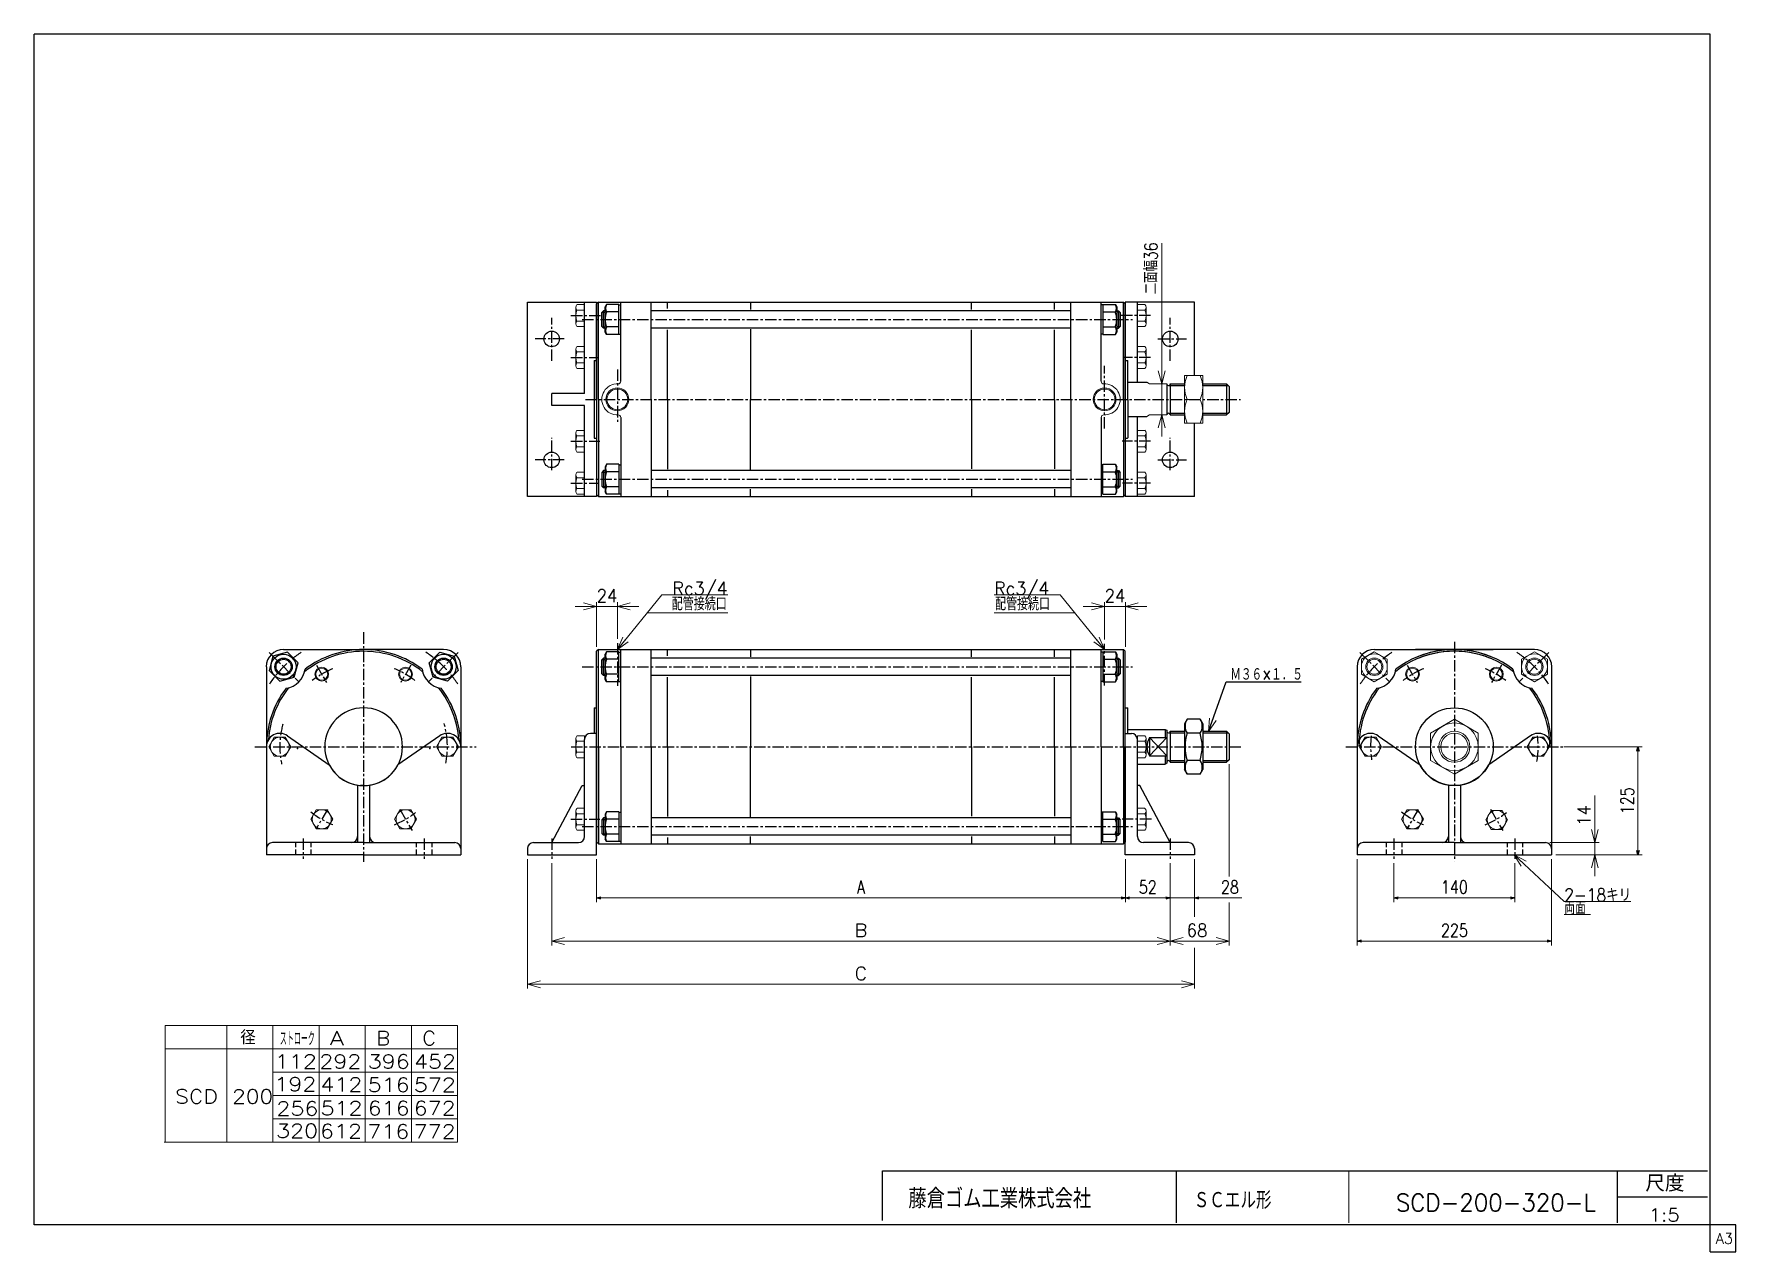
# Model space of a CAD drawing. Header units: millimetres. Extents: x -985 to 985, y -705 to 705.
import ezdxf
from ezdxf.enums import TextEntityAlignment as Align

# ---------------------------------------------------------------- set-up
doc = ezdxf.new("R2010")
doc.units = ezdxf.units.MM
doc.header["$LTSCALE"] = 0.416667
doc.header["$PDSIZE"] = 1
doc.linetypes.add('CENTER', pattern=[50.8, 31.75, -6.35, 6.35, -6.35])
doc.linetypes.add('DASHED', pattern=[19.05, 12.7, -6.35])
doc.layers.add('ZUWAKU', color=7, linetype='Continuous')
doc.styles.add('dcStyle0', font='txt.shx', dxfattribs={"width": 0.80625, "bigfont": 'bigfont'})
doc.dimstyles.new('DaDimRotatedStyle', dxfattribs={"dimtxt": 15, "dimasz": 5.000003, "dimexe": 5, "dimexo": 1.666667, "dimgap": 5, "dimtad": 3, "dimdsep": 46, "dimtxsty": 'dcStyle0', "dimblk1": 'OPEN30', "dimblk2": 'OPEN30', "dimsah": 1, "dimcen": 0.09, "dimclrd": 4, "dimclre": 4, "dimclrt": 4, "dimadec": 0, "dimazin": 2, "dimtfac": 1, "dimtdec": 4, "dimtmove": 0, "dimatfit": 0, "dimfxl": 1, "dimarcsym": 0})

msp = doc.modelspace()

# ---------------------------------------------------------------- texts
at = {"color": 4, "style": 'dcStyle0', "width": 0.714286}
msp.add_text('二面幅36', height=15, rotation=90, dxfattribs=at).set_placement((315.291, 403.786), (315.291, 463.786), align=Align.FIT)
at = {"color": 4, "style": 'dcStyle0'}
for s, height, width, p, p2 in [('Rc3/4', 15, 0.85, (-246.009, 55.66), (-182.259, 55.66)), ('Rc3/4', 15, 0.85, (126.382, 55.66), (190.132, 55.66)), ('配管接続口', 15, 0.708333, (-246.911, 37.822), (-183.161, 37.822)), ('配管接続口', 15, 0.708333, (127.284, 37.822), (191.034, 37.822)), ('Ｍ３６×１．５', 15, 0.666667, (399.765, -43.799), (483.765, -43.799)), ('   径', 16.2, 0.952381, (-793.273, -464.795), (-728.473, -464.795)), ('ストローク', 16.2, 0.416667, (-700.474, -466.153), (-659.974, -466.153)), ('SCD-200-320-L', 20, 0.89, (591.31, -657.805), (822.71, -657.805)), ('1:5', 15, 0.8, (883.946, -669.572), (919.946, -669.572))]:
    msp.add_text(s, height=height, dxfattribs=dict(at, width=width)).set_placement(p, p2, align=Align.FIT)
for s, p, p2 in [('A', (-642.552, -465.485), (-626.352, -465.485)), ('B', (-589.098, -465.485), (-572.898, -465.485)), ('C', (-535.644, -465.485), (-519.444, -465.485)), ('112', (-706.287, -492.538), (-657.687, -492.538)), ('292', (-654.869, -492.421), (-606.269, -492.421)), ('396', (-598.66, -492.485), (-550.06, -492.485)), ('452', (-545.206, -492.485), (-496.606, -492.485)), ('192', (-706.834, -518.895), (-658.234, -518.895)), ('412', (-653.632, -519.092), (-605.032, -519.092)), ('516', (-598.804, -519.485), (-550.204, -519.485)), ('572', (-545.35, -519.485), (-496.75, -519.485)), ('SCD 200', (-821.574, -532.985), (-708.174, -532.985)), ('256', (-704.392, -546.993), (-655.792, -546.993)), ('512', (-653.371, -546.764), (-604.771, -546.764)), ('616', (-598.948, -546.485), (-550.348, -546.485)), ('672', (-545.494, -546.485), (-496.894, -546.485)), ('320', (-704.765, -572.71), (-656.165, -572.71)), ('612', (-653.92, -573.092), (-605.32, -573.092)), ('716', (-599.091, -573.485), (-550.491, -573.485)), ('772', (-545.638, -573.485), (-497.038, -573.485))]:
    msp.add_text(s, height=16.2, dxfattribs=at).set_placement(p, p2, align=Align.FIT)
at = {"layer": 'ZUWAKU', "color": 4, "style": 'dcStyle0'}
for s, height, width, p, p2 in [('藤倉ゴム工業株式会社', 22.5, 0.783333, (27.122, -654.479), (238.622, -654.479)), ('尺度', 19, 0.991667, (880.134, -635.093), (925.354, -635.093)), ('ＳＣエル形', 20, 0.75, (357.359, -655.13), (447.359, -655.13))]:
    msp.add_text(s, height=height, dxfattribs=dict(at, width=width)).set_placement(p, p2, align=Align.FIT)
at = {"layer": 'ZUWAKU', "color": 7, "style": 'dcStyle0', "width": 0.8}
msp.add_text('A3', height=12.5, dxfattribs=at).set_placement((961.537, -695.625), (981.537, -695.625), align=Align.FIT)

# ---------------------------------------------------------------- blocks, each defined once
blk = doc.blocks.new('DC_GROUP_Φ200_1')
at = {"color": 4, "linetype": 'Continuous', "lineweight": 18}
for p, q in [((374.4, -102.4), (375.6, -87)), ((374.4, -102.4), (379.4, -88.3)), ((383.2, -89.7), (374.4, -102.4))]:
    blk.add_line(p, q, dxfattribs=at)
blk = doc.blocks.new('DC_GROUP_Φ200_2')
at = {"color": 4, "linetype": 'Continuous', "lineweight": 18}
for p, q in [((-309.8, -7.6), (-303.4, 6.6)), ((-309.8, -7.6), (-300.3, 4)), ((-297.2, 1.5), (-309.8, -7.6))]:
    blk.add_line(p, q, dxfattribs=at)
blk = doc.blocks.new('DC_GROUP_Φ200_3')
at = {"color": 4, "linetype": 'Continuous', "lineweight": 18}
for p, q in [((254.2, -7.6), (241.6, 1.5)), ((254.2, -7.6), (244.7, 4)), ((247.8, 6.6), (254.2, -7.6))]:
    blk.add_line(p, q, dxfattribs=at)
blk = doc.blocks.new('DC_GROUP_Φ200_4')
at = {"color": 4, "linetype": 'Continuous', "lineweight": 18}
for p, q in [((320.3, 300), (316.3, 315)), ((324.3, 315), (320.3, 300)), ((320.3, 300), (320.3, 315))]:
    blk.add_line(p, q, dxfattribs=at)
blk = doc.blocks.new('DC_GROUP_Φ200_5')
at = {"color": 4, "linetype": 'Continuous', "lineweight": 18}
for p, q in [((316.3, 249), (320.3, 264)), ((320.3, 264), (324.3, 249)), ((320.3, 264), (320.3, 249))]:
    blk.add_line(p, q, dxfattribs=at)
blk = doc.blocks.new('DC_GROUP_Φ200_6')
at = {"color": 4, "linetype": 'Continuous', "lineweight": 25}
for p, q in [((-708.4, -15.2), (-712.9, -31.9)), ((-691.7, -10.7), (-708.4, -15.2)), ((-679.4, -23), (-691.7, -10.7)), ((-712.9, -31.9), (-700.6, -44.2)), ((-683.9, -39.7), (-679.4, -23)), ((-700.6, -44.2), (-683.9, -39.7))]:
    blk.add_line(p, q, dxfattribs=at)
for radius in [14.5, 10, 8.65]:
    blk.add_circle((-696.2, -27.5), radius, dxfattribs=at)
blk = doc.blocks.new('DC_GROUP_Φ200_7')
at = {"color": 4, "linetype": 'Continuous', "lineweight": 25}
for p, q in [((-322.3, -195.3), (-323.9, -198.1)), ((-307.9, -195.3), (-322.3, -195.3)), ((-307.9, -195.3), (-307.9, -229.9)), ((-307.9, -195.7), (-307.9, -229.5)), ((-307.9, -195.7), (-305.8, -195.7)), ((-323.9, -198.1), (-323.9, -227.1)), ((-307.9, -203.9), (-322.3, -203.9)), ((-322.3, -229.9), (-323.9, -227.1)), ((-307.9, -221.2), (-322.3, -221.2)), ((-307.9, -229.9), (-322.3, -229.9)), ((-307.9, -229.5), (-305.8, -229.5))]:
    blk.add_line(p, q, dxfattribs=at)
for centre, radius, start, end in [((-314.8, -199.6), 8.66, 150, 210), ((-300.1, -212.6), 23.8, 158.7017, 201.2983), ((-314.8, -225.6), 8.66, 150, 210)]:
    blk.add_arc(centre, radius, start, end, dxfattribs=at)
blk = doc.blocks.new('DC_GROUP_Φ200_8')
at = {"color": 4, "linetype": 'Continuous', "lineweight": 25}
for p, q in [((252.3, -195.7), (250.2, -195.7)), ((252.3, -229.9), (252.3, -195.3)), ((252.3, -195.3), (266.7, -195.3)), ((252.3, -229.5), (252.3, -195.7)), ((266.7, -195.3), (268.3, -198.1)), ((252.3, -203.9), (266.7, -203.9)), ((268.3, -227.1), (268.3, -198.1)), ((252.3, -229.5), (250.2, -229.5)), ((252.3, -221.2), (266.7, -221.2)), ((252.3, -229.9), (266.7, -229.9)), ((266.7, -229.9), (268.3, -227.1))]:
    blk.add_line(p, q, dxfattribs=at)
for centre, radius, start, end in [((259.2, -199.6), 8.66, 330, 30), ((244.4, -212.6), 23.8, 338.7017, 21.2983), ((259.2, -225.6), 8.66, 330, 30)]:
    blk.add_arc(centre, radius, start, end, dxfattribs=at)
blk = doc.blocks.new('DC_GROUP_Φ200_9')
at = {"color": 4, "linetype": 'Continuous', "lineweight": 25}
for p, q in [((349.8, -88.3), (346.8, -93.6)), ((346.8, -93.6), (346.8, -146.6)), ((364.7, -88.3), (349.8, -88.3)), ((364.7, -88.3), (367.8, -93.6)), ((367.8, -93.6), (367.8, -146.6)), ((364.7, -104.2), (349.8, -104.2)), ((364.7, -136), (349.8, -136)), ((349.8, -151.8), (346.8, -146.6)), ((364.7, -151.8), (349.8, -151.8)), ((364.7, -151.8), (367.8, -146.6))]:
    blk.add_line(p, q, dxfattribs=at)
for centre, radius, start, end in [((361.4, -96.3), 14.1, 145.6111, 214.3889), ((353.1, -96.3), 14.1, 325.6111, 34.3889), ((399.9, -120.1), 52.5, 162.4111, 197.5889), ((314.6, -120.1), 52.5, 342.4111, 17.5889), ((361.4, -143.9), 14.1, 145.6111, 214.3889), ((353.1, -143.9), 14.1, 325.6111, 34.3889)]:
    blk.add_arc(centre, radius, start, end, dxfattribs=at)
blk = doc.blocks.new('DC_GROUP_Φ200_10')
at = {"color": 4, "linetype": 'Continuous', "lineweight": 25}
for p, q in [((-527.6, -23), (-515.4, -10.7)), ((-515.4, -10.7), (-498.6, -15.2)), ((-498.6, -15.2), (-494.2, -31.9)), ((-523.1, -39.7), (-527.6, -23)), ((-494.2, -31.9), (-506.4, -44.2)), ((-506.4, -44.2), (-523.1, -39.7))]:
    blk.add_line(p, q, dxfattribs=at)
for radius in [14.5, 10, 8.65]:
    blk.add_circle((-510.9, -27.5), radius, dxfattribs=at)
blk = doc.blocks.new('DC_GROUP_Φ200_11')
at = {"color": 4, "linetype": 'Continuous', "lineweight": 25}
for p, q in [((-322.3, -10.3), (-323.9, -13.1)), ((-323.9, -42.1), (-323.9, -13.1)), ((-307.9, -10.3), (-322.3, -10.3)), ((-307.9, -18.9), (-322.3, -18.9)), ((-307.9, -44.9), (-307.9, -10.3)), ((-307.9, -44.5), (-307.9, -10.7)), ((-307.9, -10.7), (-305.8, -10.7)), ((-307.9, -36.2), (-322.3, -36.2)), ((-322.3, -44.9), (-323.9, -42.1)), ((-307.9, -44.9), (-322.3, -44.9)), ((-307.9, -44.5), (-305.8, -44.5))]:
    blk.add_line(p, q, dxfattribs=at)
for centre, radius, start, end in [((-300.1, -27.6), 23.8, 158.7017, 201.2983), ((-314.8, -14.6), 8.66, 150, 210), ((-314.8, -40.6), 8.66, 150, 210)]:
    blk.add_arc(centre, radius, start, end, dxfattribs=at)
blk = doc.blocks.new('DC_GROUP_Φ200_12')
at = {"color": 4, "linetype": 'Continuous', "lineweight": 25}
for p, q in [((252.3, -10.7), (250.2, -10.7)), ((252.3, -10.3), (252.3, -44.9)), ((252.3, -10.3), (266.7, -10.3)), ((252.3, -10.7), (252.3, -44.5)), ((252.3, -18.9), (266.7, -18.9)), ((266.7, -10.3), (268.3, -13.1)), ((268.3, -13.1), (268.3, -42.1)), ((252.3, -36.2), (266.7, -36.2)), ((252.3, -44.5), (250.2, -44.5)), ((252.3, -44.9), (266.7, -44.9)), ((266.7, -44.9), (268.3, -42.1))]:
    blk.add_line(p, q, dxfattribs=at)
for centre, radius, start, end in [((259.2, -14.6), 8.66, 330, 30), ((244.4, -27.6), 23.8, 338.7017, 21.2983), ((259.2, -40.6), 8.66, 330, 30)]:
    blk.add_arc(centre, radius, start, end, dxfattribs=at)
blk = doc.blocks.new('DC_GROUP_Φ200_13')
at = {"color": 4, "linetype": 'Continuous', "lineweight": 25}
for p, q in [((-322.3, 206.9), (-323.9, 204)), ((-323.9, 204), (-323.9, 175)), ((-307.9, 206.9), (-322.3, 206.9)), ((-307.9, 198.2), (-322.3, 198.2)), ((-307.9, 206.9), (-307.9, 172.2)), ((-307.9, 206.4), (-307.9, 172.6)), ((-307.9, 206.4), (-305.8, 206.4)), ((-307.9, 180.9), (-322.3, 180.9)), ((-322.3, 172.2), (-323.9, 175)), ((-307.9, 172.2), (-322.3, 172.2)), ((-307.9, 172.6), (-305.8, 172.6))]:
    blk.add_line(p, q, dxfattribs=at)
for centre, radius, start, end in [((-300.1, 189.5), 23.8, 158.7017, 201.2983), ((-314.8, 202.5), 8.66, 150, 210), ((-314.8, 176.5), 8.66, 150, 210)]:
    blk.add_arc(centre, radius, start, end, dxfattribs=at)
blk = doc.blocks.new('DC_GROUP_Φ200_14')
at = {"color": 4, "linetype": 'Continuous', "lineweight": 25}
for p, q in [((252.3, 206.4), (250.2, 206.4)), ((252.3, 172.2), (252.3, 206.9)), ((252.3, 206.9), (266.7, 206.9)), ((252.3, 172.6), (252.3, 206.4)), ((252.3, 198.2), (266.7, 198.2)), ((266.7, 206.9), (268.3, 204)), ((268.3, 175), (268.3, 204)), ((252.3, 180.9), (266.7, 180.9)), ((252.3, 172.6), (250.2, 172.6)), ((252.3, 172.2), (266.7, 172.2)), ((266.7, 172.2), (268.3, 175))]:
    blk.add_line(p, q, dxfattribs=at)
for centre, radius, start, end in [((259.2, 202.5), 8.66, 330, 30), ((244.4, 189.5), 23.8, 338.7017, 21.2983), ((259.2, 176.5), 8.66, 330, 30)]:
    blk.add_arc(centre, radius, start, end, dxfattribs=at)
blk = doc.blocks.new('DC_GROUP_Φ200_15')
at = {"color": 4, "linetype": 'Continuous', "lineweight": 25}
for p, q in [((-322.3, 391.9), (-323.9, 389)), ((-323.9, 360), (-323.9, 389)), ((-307.9, 391.9), (-322.3, 391.9)), ((-307.9, 383.2), (-322.3, 383.2)), ((-307.9, 357.2), (-307.9, 391.9)), ((-307.9, 357.6), (-307.9, 391.4)), ((-307.9, 391.4), (-305.8, 391.4)), ((-322.3, 357.2), (-323.9, 360)), ((-307.9, 365.9), (-322.3, 365.9)), ((-307.9, 357.2), (-322.3, 357.2)), ((-307.9, 357.6), (-305.8, 357.6))]:
    blk.add_line(p, q, dxfattribs=at)
for centre, radius, start, end in [((-300.1, 374.5), 23.8, 158.7017, 201.2983), ((-314.8, 387.5), 8.66, 150, 210), ((-314.8, 361.5), 8.66, 150, 210)]:
    blk.add_arc(centre, radius, start, end, dxfattribs=at)
blk = doc.blocks.new('DC_GROUP_Φ200_16')
at = {"color": 4, "linetype": 'Continuous', "lineweight": 25}
for p, q in [((252.3, 391.4), (250.2, 391.4)), ((252.3, 391.9), (252.3, 357.2)), ((252.3, 391.9), (266.7, 391.9)), ((252.3, 391.4), (252.3, 357.6)), ((252.3, 383.2), (266.7, 383.2)), ((266.7, 391.9), (268.3, 389)), ((268.3, 389), (268.3, 360)), ((252.3, 357.6), (250.2, 357.6)), ((252.3, 365.9), (266.7, 365.9)), ((252.3, 357.2), (266.7, 357.2)), ((266.7, 357.2), (268.3, 360))]:
    blk.add_line(p, q, dxfattribs=at)
for centre, radius, start, end in [((259.2, 387.5), 8.66, 330, 30), ((244.4, 374.5), 23.8, 338.7017, 21.2983), ((259.2, 361.5), 8.66, 330, 30)]:
    blk.add_arc(centre, radius, start, end, dxfattribs=at)
blk = doc.blocks.new('DC_GROUP_Φ200_17')
at = {"color": 4, "linetype": 'Continuous', "lineweight": 13}
for p, q in [((367.8, 309.5), (346.8, 309.5)), ((346.8, 309.5), (346.8, 254.5)), ((367.8, 254.5), (367.8, 309.5)), ((349.8, 282), (364.7, 282)), ((346.8, 254.5), (367.8, 254.5))]:
    blk.add_line(p, q, dxfattribs=at)
for centre, start, end in [((379.4, 295.8), 155.068, 204.932), ((335.2, 295.8), 335.068, 24.932), ((379.4, 268.3), 155.068, 204.932), ((335.2, 268.3), 335.068, 24.932)]:
    blk.add_arc(centre, 32.6, start, end, dxfattribs=at)
blk = doc.blocks.new('DC_GROUP_Φ200_18')
at = {"color": 4, "linetype": 'Continuous', "lineweight": 13}
for p, q in [((659.1, -88.3), (631.6, -104.2)), ((686.6, -104.2), (659.1, -88.3)), ((631.6, -104.2), (631.6, -136)), ((686.6, -136), (686.6, -104.2)), ((631.6, -136), (659.1, -151.8)), ((659.1, -151.8), (686.6, -136))]:
    blk.add_line(p, q, dxfattribs=at)
for radius in [27.5, 18, 15.8]:
    blk.add_circle((659.1, -120.1), radius, dxfattribs=at)
blk = doc.blocks.new('DC_GROUP_Φ200_19')
at = {"color": 4, "linetype": 'Continuous', "lineweight": 13}
for radius in [8, 6.92]:
    blk.add_circle((-555, -36.1), radius, dxfattribs=at)
blk = doc.blocks.new('DC_GROUP_Φ200_20')
at = {"color": 4, "linetype": 'Continuous', "lineweight": 13}
for radius in [8, 6.92]:
    blk.add_circle((-652, -36.1), radius, dxfattribs=at)
blk = doc.blocks.new('DC_GROUP_Φ200_21')
at = {"color": 4, "linetype": 'Continuous', "lineweight": 13}
for radius in [8, 6.92]:
    blk.add_circle((610.6, -36.1), radius, dxfattribs=at)
blk = doc.blocks.new('DC_GROUP_Φ200_22')
at = {"color": 4, "linetype": 'Continuous', "lineweight": 13}
for radius in [8, 6.92]:
    blk.add_circle((707.6, -36.1), radius, dxfattribs=at)
blk = doc.blocks.new('DC_GROUP_Φ200_23')
at = {"color": 4, "linetype": 'Continuous', "lineweight": 13}
for p, q in [((751.7, -10.1), (736.7, -18.8)), ((736.7, -18.8), (736.7, -36.1)), ((766.7, -18.8), (751.7, -10.1)), ((766.7, -36.1), (766.7, -18.8)), ((736.7, -36.1), (751.7, -44.8)), ((751.7, -44.8), (766.7, -36.1))]:
    blk.add_line(p, q, dxfattribs=at)
for radius in [15, 10, 8.65]:
    blk.add_circle((751.7, -27.5), radius, dxfattribs=at)
blk = doc.blocks.new('DC_GROUP_Φ200_24')
at = {"color": 4, "linetype": 'Continuous', "lineweight": 13}
for p, q in [((566.4, -10.1), (551.4, -18.8)), ((551.4, -18.8), (551.4, -36.1)), ((581.4, -18.8), (566.4, -10.1)), ((581.4, -36.1), (581.4, -18.8)), ((551.4, -36.1), (566.4, -44.8)), ((566.4, -44.8), (581.4, -36.1))]:
    blk.add_line(p, q, dxfattribs=at)
for radius in [15, 10, 8.65]:
    blk.add_circle((566.4, -27.5), radius, dxfattribs=at)
blk = doc.blocks.new('DC_GROUP_Φ200_25')
at = {"color": 4, "linetype": 'Continuous', "lineweight": 13}
for p, q in [((-658.4, -193.1), (-664.7, -204.1)), ((-645.7, -193.1), (-658.4, -193.1)), ((-639.3, -204.1), (-645.7, -193.1)), ((-664.7, -204.1), (-658.4, -215.1)), ((-658.4, -215.1), (-645.7, -215.1)), ((-645.7, -215.1), (-639.3, -204.1))]:
    blk.add_line(p, q, dxfattribs=at)
blk.add_circle((-652, -204.1), 11, dxfattribs=at)
blk = doc.blocks.new('DC_GROUP_Φ200_26')
at = {"color": 4, "linetype": 'Continuous', "lineweight": 13}
for p, q in [((-561.4, -193.1), (-567.7, -204.1)), ((-548.7, -193.1), (-561.4, -193.1)), ((-542.3, -204.1), (-548.7, -193.1)), ((-567.7, -204.1), (-561.4, -215.1)), ((-561.4, -215.1), (-548.7, -215.1)), ((-548.7, -215.1), (-542.3, -204.1))]:
    blk.add_line(p, q, dxfattribs=at)
blk.add_circle((-555, -204.1), 11, dxfattribs=at)
blk = doc.blocks.new('DC_GROUP_Φ200_27')
at = {"color": 4, "linetype": 'Continuous', "lineweight": 13}
for p, q in [((-706.9, -109.1), (-713.2, -120.1)), ((-694.2, -109.1), (-706.9, -109.1)), ((-687.8, -120.1), (-694.2, -109.1)), ((-713.2, -120.1), (-706.9, -131.1)), ((-706.9, -131.1), (-694.2, -131.1)), ((-694.2, -131.1), (-687.8, -120.1))]:
    blk.add_line(p, q, dxfattribs=at)
blk.add_circle((-700.5, -120.1), 11, dxfattribs=at)
blk = doc.blocks.new('DC_GROUP_Φ200_28')
at = {"color": 4, "linetype": 'Continuous', "lineweight": 13}
for p, q in [((-512.9, -109.1), (-519.2, -120.1)), ((-500.2, -109.1), (-512.9, -109.1)), ((-493.8, -120.1), (-500.2, -109.1)), ((-519.2, -120.1), (-512.9, -131.1)), ((-512.9, -131.1), (-500.2, -131.1)), ((-500.2, -131.1), (-493.8, -120.1))]:
    blk.add_line(p, q, dxfattribs=at)
blk.add_circle((-506.5, -120.1), 11, dxfattribs=at)
blk = doc.blocks.new('DC_GROUP_Φ200_29')
at = {"color": 4, "linetype": 'Continuous', "lineweight": 13}
for p, q in [((604.2, -193.1), (597.9, -204.1)), ((616.9, -193.1), (604.2, -193.1)), ((623.3, -204.1), (616.9, -193.1)), ((597.9, -204.1), (604.2, -215.1)), ((604.2, -215.1), (616.9, -215.1)), ((616.9, -215.1), (623.3, -204.1))]:
    blk.add_line(p, q, dxfattribs=at)
blk.add_circle((610.6, -204.1), 11, dxfattribs=at)
blk = doc.blocks.new('DC_GROUP_Φ200_30')
at = {"color": 4, "linetype": 'Continuous', "lineweight": 13}
for p, q in [((701.7, -193.8), (695.3, -204.8)), ((714.4, -193.8), (701.7, -193.8)), ((720.7, -204.8), (714.4, -193.8)), ((695.3, -204.8), (701.7, -215.8)), ((701.7, -215.8), (714.4, -215.8)), ((714.4, -215.8), (720.7, -204.8))]:
    blk.add_line(p, q, dxfattribs=at)
blk.add_circle((708, -204.8), 11, dxfattribs=at)
blk = doc.blocks.new('DC_GROUP_Φ200_32')
at = {"color": 4, "linetype": 'Continuous', "lineweight": 18}
for p, q in [((736.5, -258.3), (728.3, -245.1)), ((728.3, -245.1), (742, -252.4)), ((728.3, -245.1), (739.2, -255.3))]:
    blk.add_line(p, q, dxfattribs=at)
blk = doc.blocks.new('DC_GROUP_Φ200_31')
at = {"color": 4, "linetype": 'Continuous', "lineweight": 13}
for p, q in [((728.3, -245.1), (786.3, -299.2)), ((786.3, -299.2), (863.3, -299.2)), ((786.3, -314.2), (816.5, -314.2))]:
    blk.add_line(p, q, dxfattribs=at)
at = {"linetype": 'Continuous'}
blk.add_blockref('DC_GROUP_Φ200_32', (0, 0), dxfattribs=at)
at = {"color": 4, "style": 'dcStyle0'}
for s, width, p, p2 in [('2-18キリ', 0.80625, (786.3, -299.2), (863.7, -299.2)), ('両面', 0.691667, (786.3, -314.2), (811.2, -314.2))]:
    blk.add_text(s, height=15, dxfattribs=dict(at, width=width)).set_placement(p, p2, align=Align.FIT)
blk = doc.blocks.new('DC_GROUP_Φ200_34')
at = {"color": 4, "linetype": 'Continuous', "lineweight": 18}
for p, q in [((821.6, -231.1), (817.6, -216.1)), ((825.6, -216.1), (821.6, -231.1)), ((821.6, -231.1), (821.6, -216.1))]:
    blk.add_line(p, q, dxfattribs=at)
blk = doc.blocks.new('DC_GROUP_Φ200_35')
at = {"color": 4, "linetype": 'Continuous', "lineweight": 18}
for p, q in [((817.6, -260.1), (821.6, -245.1)), ((821.6, -245.1), (825.6, -260.1)), ((821.6, -245.1), (821.6, -260.1))]:
    blk.add_line(p, q, dxfattribs=at)
blk = doc.blocks.new('DC_GROUP_Φ200_33')
at = {"color": 4, "linetype": 'Continuous', "lineweight": 13}
for p, q in [((821.6, -176.6), (821.6, -231.1)), ((769.6, -231.1), (826.6, -231.1)), ((821.6, -245.1), (821.6, -231.1)), ((776.6, -245.1), (826.6, -245.1)), ((821.6, -270.1), (821.6, -245.1))]:
    blk.add_line(p, q, dxfattribs=at)
at = {"linetype": 'Continuous'}
for name in ['DC_GROUP_Φ200_34', 'DC_GROUP_Φ200_35']:
    blk.add_blockref(name, (0, 0), dxfattribs=at)
at = {"color": 4, "style": 'dcStyle0', "width": 0.8}
blk.add_text('14', height=15, rotation=90, dxfattribs=at).set_placement((816.6, -211.6), (816.6, -187.6), align=Align.FIT)
blk = doc.blocks.new('DC_GROUP_Φ200_36')
at = {"color": 4, "linetype": 'Continuous', "lineweight": 13}
for p, q in [((749.7, -109.1), (743.4, -120.1)), ((762.4, -109.1), (749.7, -109.1)), ((768.8, -120.1), (762.4, -109.1)), ((743.4, -120.1), (749.7, -131.1)), ((749.7, -131.1), (762.4, -131.1)), ((762.4, -131.1), (768.8, -120.1))]:
    blk.add_line(p, q, dxfattribs=at)
blk.add_circle((756.1, -120.1), 11, dxfattribs=at)
blk = doc.blocks.new('DC_GROUP_Φ200_37')
at = {"color": 4, "linetype": 'Continuous', "lineweight": 13}
for p, q in [((555.7, -109.1), (549.4, -120.1)), ((568.4, -109.1), (555.7, -109.1)), ((574.8, -120.1), (568.4, -109.1)), ((549.4, -120.1), (555.7, -131.1)), ((555.7, -131.1), (568.4, -131.1)), ((568.4, -131.1), (574.8, -120.1))]:
    blk.add_line(p, q, dxfattribs=at)
blk.add_circle((562.1, -120.1), 11, dxfattribs=at)
blk = doc.blocks.new('DC_GROUP_Φ200_38')
at = {"color": 4, "linetype": 'Continuous', "lineweight": 13}
for p, q in [((-357.8, -194.6), (-357.8, -213.6)), ((-347.8, -191.4), (-356.5, -191.4)), ((-347.8, -191.4), (-347.8, -216.8)), ((-347.8, -197.7), (-356.5, -197.7)), ((-347.8, -210.4), (-356.5, -210.4)), ((-347.8, -216.8), (-356.5, -216.8))]:
    blk.add_line(p, q, dxfattribs=at)
for centre, radius, start, end in [((-353.2, -194.6), 4.6, 136.3665, 223.6335), ((-341.3, -204.1), 16.5, 157.363, 202.637), ((-353.2, -213.6), 4.6, 136.3665, 223.6335)]:
    blk.add_arc(centre, radius, start, end, dxfattribs=at)
blk = doc.blocks.new('DC_GROUP_Φ200_39')
at = {"color": 4, "linetype": 'Continuous', "lineweight": 13}
for p, q in [((-357.8, -110.6), (-357.8, -129.6)), ((-347.8, -107.4), (-356.5, -107.4)), ((-347.8, -113.7), (-356.5, -113.7)), ((-347.8, -107.4), (-347.8, -132.8)), ((-347.8, -126.4), (-356.5, -126.4)), ((-347.8, -132.8), (-356.5, -132.8))]:
    blk.add_line(p, q, dxfattribs=at)
for centre, radius, start, end in [((-353.2, -110.6), 4.6, 136.3665, 223.6335), ((-341.3, -120.1), 16.5, 157.363, 202.637), ((-353.2, -129.6), 4.6, 136.3665, 223.6335)]:
    blk.add_arc(centre, radius, start, end, dxfattribs=at)
blk = doc.blocks.new('DC_GROUP_Φ200_40')
at = {"color": 4, "linetype": 'Continuous', "lineweight": 13}
for p, q in [((292.2, -216.8), (292.2, -191.4)), ((292.2, -191.4), (300.9, -191.4)), ((302.2, -213.6), (302.2, -194.6)), ((292.2, -197.7), (300.9, -197.7)), ((292.2, -210.4), (300.9, -210.4)), ((292.2, -216.8), (300.9, -216.8))]:
    blk.add_line(p, q, dxfattribs=at)
for centre, radius, start, end in [((297.6, -194.6), 4.6, 316.3665, 43.6335), ((285.7, -204.1), 16.5, 337.363, 22.637), ((297.6, -213.6), 4.6, 316.3665, 43.6335)]:
    blk.add_arc(centre, radius, start, end, dxfattribs=at)
blk = doc.blocks.new('DC_GROUP_Φ200_41')
at = {"color": 4, "linetype": 'Continuous', "lineweight": 13}
for p, q in [((292.2, -132.8), (292.2, -107.4)), ((292.2, -107.4), (300.9, -107.4)), ((292.2, -113.7), (300.9, -113.7)), ((302.2, -129.6), (302.2, -110.6)), ((292.2, -126.4), (300.9, -126.4)), ((292.2, -132.8), (300.9, -132.8))]:
    blk.add_line(p, q, dxfattribs=at)
for centre, radius, start, end in [((297.6, -110.6), 4.6, 316.3665, 43.6335), ((285.7, -120.1), 16.5, 337.363, 22.637), ((297.6, -129.6), 4.6, 316.3665, 43.6335)]:
    blk.add_arc(centre, radius, start, end, dxfattribs=at)
blk = doc.blocks.new('DC_GROUP_Φ200_43')
at = {"color": 4, "linetype": 'Continuous', "lineweight": 18}
for p, q in [((-413.8, -395.1), (-398.8, -391.1)), ((-398.8, -399.1), (-413.8, -395.1)), ((-413.8, -395.1), (-398.8, -395.1))]:
    blk.add_line(p, q, dxfattribs=at)
blk = doc.blocks.new('DC_GROUP_Φ200_44')
at = {"color": 4, "linetype": 'Continuous', "lineweight": 18}
for p, q in [((343.2, -391.1), (358.2, -395.1)), ((358.2, -395.1), (343.2, -399.1)), ((358.2, -395.1), (343.2, -395.1))]:
    blk.add_line(p, q, dxfattribs=at)
blk = doc.blocks.new('DC_GROUP_Φ200_42')
at = {"color": 4, "linetype": 'Continuous', "lineweight": 13}
for p, q in [((-413.8, -250.1), (-413.8, -400.1)), ((358.2, -250.1), (358.2, -317.1)), ((358.2, -352.8), (358.2, -400.1)), ((-413.8, -395.1), (358.2, -395.1))]:
    blk.add_line(p, q, dxfattribs=at)
at = {"linetype": 'Continuous'}
for name in ['DC_GROUP_Φ200_43', 'DC_GROUP_Φ200_44']:
    blk.add_blockref(name, (0, 0), dxfattribs=at)
at = {"color": 4, "style": 'dcStyle0'}
blk.add_text('C', height=15, dxfattribs=at).set_placement((-35.3, -390.1), (-20.3, -390.1), align=Align.FIT)
blk = doc.blocks.new('DC_GROUP_Φ200_46')
at = {"color": 4, "linetype": 'Continuous', "lineweight": 18}
for p, q in [((-385.8, -345.1), (-370.8, -341.1)), ((-370.8, -349.1), (-385.8, -345.1)), ((-385.8, -345.1), (-370.8, -345.1))]:
    blk.add_line(p, q, dxfattribs=at)
blk = doc.blocks.new('DC_GROUP_Φ200_47')
at = {"color": 4, "linetype": 'Continuous', "lineweight": 18}
for p, q in [((315.2, -341.1), (330.2, -345.1)), ((330.2, -345.1), (315.2, -349.1)), ((330.2, -345.1), (315.2, -345.1))]:
    blk.add_line(p, q, dxfattribs=at)
blk = doc.blocks.new('DC_GROUP_Φ200_48')
at = {"color": 4, "linetype": 'Continuous', "lineweight": 18}
for p, q in [((330.2, -345.1), (345.2, -341.1)), ((345.2, -349.1), (330.2, -345.1)), ((330.2, -345.1), (345.2, -345.1))]:
    blk.add_line(p, q, dxfattribs=at)
blk = doc.blocks.new('DC_GROUP_Φ200_49')
at = {"color": 4, "linetype": 'Continuous', "lineweight": 18}
for p, q in [((383.2, -341.1), (398.2, -345.1)), ((398.2, -345.1), (383.2, -349.1)), ((398.2, -345.1), (383.2, -345.1))]:
    blk.add_line(p, q, dxfattribs=at)
blk = doc.blocks.new('DC_GROUP_Φ200_45')
at = {"color": 4, "linetype": 'Continuous', "lineweight": 13}
for p, q in [((398.2, -140.1), (398.2, -270.5)), ((-385.8, -255), (-385.8, -350.1)), ((330.2, -255), (330.2, -350.1)), ((398.2, -300.3), (398.2, -350.1)), ((-385.8, -345.1), (330.2, -345.1)), ((330.2, -345.1), (398.2, -345.1))]:
    blk.add_line(p, q, dxfattribs=at)
at = {"linetype": 'Continuous'}
for name in ['DC_GROUP_Φ200_46', 'DC_GROUP_Φ200_47', 'DC_GROUP_Φ200_48', 'DC_GROUP_Φ200_49']:
    blk.add_blockref(name, (0, 0), dxfattribs=at)
at = {"color": 4, "style": 'dcStyle0'}
blk.add_text('B', height=15, dxfattribs=at).set_placement((-35.3, -340.1), (-20.3, -340.1), align=Align.FIT)
at = {"color": 4, "style": 'dcStyle0', "width": 0.8}
blk.add_text('68', height=15, dxfattribs=at).set_placement((349.2, -340.1), (373.2, -340.1), align=Align.FIT)
blk = doc.blocks.new('DC_GROUP_Φ200_50')
at = {"color": 4, "linetype": 'Continuous', "lineweight": 13}
for p, q in [((-347.8, 197.7), (-356.5, 197.7)), ((-347.8, 197.7), (-347.8, 172.3)), ((-357.8, 194.6), (-357.8, 175.5)), ((-347.8, 191.4), (-356.5, 191.4)), ((-347.8, 178.7), (-356.5, 178.7)), ((-347.8, 172.3), (-356.5, 172.3))]:
    blk.add_line(p, q, dxfattribs=at)
for centre, radius, start, end in [((-353.2, 194.6), 4.6, 136.3665, 223.6335), ((-341.3, 185), 16.5, 157.363, 202.637), ((-353.2, 175.5), 4.6, 136.3665, 223.6335)]:
    blk.add_arc(centre, radius, start, end, dxfattribs=at)
blk = doc.blocks.new('DC_GROUP_Φ200_51')
at = {"color": 4, "linetype": 'Continuous', "lineweight": 13}
for p, q in [((-357.8, 243.1), (-357.8, 224)), ((-347.8, 246.2), (-356.5, 246.2)), ((-347.8, 239.9), (-356.5, 239.9)), ((-347.8, 246.2), (-347.8, 220.8)), ((-347.8, 227.2), (-356.5, 227.2)), ((-347.8, 220.8), (-356.5, 220.8))]:
    blk.add_line(p, q, dxfattribs=at)
for centre, radius, start, end in [((-353.2, 243.1), 4.6, 136.3665, 223.6335), ((-341.3, 233.5), 16.5, 157.363, 202.637), ((-353.2, 224), 4.6, 136.3665, 223.6335)]:
    blk.add_arc(centre, radius, start, end, dxfattribs=at)
blk = doc.blocks.new('DC_GROUP_Φ200_52')
at = {"color": 4, "linetype": 'Continuous', "lineweight": 13}
for p, q in [((-357.8, 340.1), (-357.8, 321)), ((-347.8, 343.2), (-356.5, 343.2)), ((-347.8, 336.9), (-356.5, 336.9)), ((-347.8, 343.2), (-347.8, 317.8)), ((-347.8, 324.2), (-356.5, 324.2)), ((-347.8, 317.8), (-356.5, 317.8))]:
    blk.add_line(p, q, dxfattribs=at)
for centre, radius, start, end in [((-353.2, 340.1), 4.6, 136.3665, 223.6335), ((-341.3, 330.5), 16.5, 157.363, 202.637), ((-353.2, 321), 4.6, 136.3665, 223.6335)]:
    blk.add_arc(centre, radius, start, end, dxfattribs=at)
blk = doc.blocks.new('DC_GROUP_Φ200_53')
at = {"color": 4, "linetype": 'Continuous', "lineweight": 13}
for p, q in [((-357.8, 388.6), (-357.8, 369.5)), ((-347.8, 391.7), (-356.5, 391.7)), ((-347.8, 385.4), (-356.5, 385.4)), ((-347.8, 391.7), (-347.8, 366.3)), ((-347.8, 372.7), (-356.5, 372.7)), ((-347.8, 366.3), (-356.5, 366.3))]:
    blk.add_line(p, q, dxfattribs=at)
for centre, radius, start, end in [((-353.2, 388.6), 4.6, 136.3665, 223.6335), ((-341.3, 379), 16.5, 157.363, 202.637), ((-353.2, 369.5), 4.6, 136.3665, 223.6335)]:
    blk.add_arc(centre, radius, start, end, dxfattribs=at)
blk = doc.blocks.new('DC_GROUP_Φ200_54')
at = {"color": 4, "linetype": 'Continuous', "lineweight": 13}
for p, q in [((292.2, 172.3), (292.2, 197.7)), ((292.2, 197.7), (300.9, 197.7)), ((292.2, 191.4), (300.9, 191.4)), ((292.2, 178.7), (300.9, 178.7)), ((302.2, 175.5), (302.2, 194.6)), ((292.2, 172.3), (300.9, 172.3))]:
    blk.add_line(p, q, dxfattribs=at)
for centre, radius, start, end in [((297.6, 194.6), 4.6, 316.3665, 43.6335), ((285.7, 185), 16.5, 337.363, 22.637), ((297.6, 175.5), 4.6, 316.3665, 43.6335)]:
    blk.add_arc(centre, radius, start, end, dxfattribs=at)
blk = doc.blocks.new('DC_GROUP_Φ200_55')
at = {"color": 4, "linetype": 'Continuous', "lineweight": 13}
for p, q in [((292.2, 220.8), (292.2, 246.2)), ((292.2, 246.2), (300.9, 246.2)), ((292.2, 239.9), (300.9, 239.9)), ((302.2, 224), (302.2, 243.1)), ((292.2, 227.2), (300.9, 227.2)), ((292.2, 220.8), (300.9, 220.8))]:
    blk.add_line(p, q, dxfattribs=at)
for centre, radius, start, end in [((297.6, 243.1), 4.6, 316.3665, 43.6335), ((285.7, 233.5), 16.5, 337.363, 22.637), ((297.6, 224), 4.6, 316.3665, 43.6335)]:
    blk.add_arc(centre, radius, start, end, dxfattribs=at)
blk = doc.blocks.new('DC_GROUP_Φ200_56')
at = {"color": 4, "linetype": 'Continuous', "lineweight": 13}
for p, q in [((292.2, 317.8), (292.2, 343.2)), ((292.2, 343.2), (300.9, 343.2)), ((292.2, 336.9), (300.9, 336.9)), ((302.2, 321), (302.2, 340.1)), ((292.2, 324.2), (300.9, 324.2)), ((292.2, 317.8), (300.9, 317.8))]:
    blk.add_line(p, q, dxfattribs=at)
for centre, radius, start, end in [((297.6, 340.1), 4.6, 316.3665, 43.6335), ((285.7, 330.5), 16.5, 337.363, 22.637), ((297.6, 321), 4.6, 316.3665, 43.6335)]:
    blk.add_arc(centre, radius, start, end, dxfattribs=at)
blk = doc.blocks.new('DC_GROUP_Φ200_57')
at = {"color": 4, "linetype": 'Continuous', "lineweight": 13}
for p, q in [((292.2, 366.3), (292.2, 391.7)), ((292.2, 391.7), (300.9, 391.7)), ((292.2, 385.4), (300.9, 385.4)), ((302.2, 369.5), (302.2, 388.6)), ((292.2, 372.7), (300.9, 372.7)), ((292.2, 366.3), (300.9, 366.3))]:
    blk.add_line(p, q, dxfattribs=at)
for centre, radius, start, end in [((297.6, 388.6), 4.6, 316.3665, 43.6335), ((285.7, 379), 16.5, 337.363, 22.637), ((297.6, 369.5), 4.6, 316.3665, 43.6335)]:
    blk.add_arc(centre, radius, start, end, dxfattribs=at)
blk = doc.blocks.new('DC_GROUP_Φ200_59')
at = {"color": 4, "linetype": 'Continuous', "lineweight": 18}
for p, q in [((-309.8, 42.4), (-294.8, 46.4)), ((-294.8, 38.4), (-309.8, 42.4)), ((-309.8, 42.4), (-294.8, 42.4))]:
    blk.add_line(p, q, dxfattribs=at)
blk = doc.blocks.new('DC_GROUP_Φ200_60')
at = {"color": 4, "linetype": 'Continuous', "lineweight": 18}
for p, q in [((-348.8, 46.4), (-333.8, 42.4)), ((-333.8, 42.4), (-348.8, 38.4)), ((-333.8, 42.4), (-348.8, 42.4))]:
    blk.add_line(p, q, dxfattribs=at)
blk = doc.blocks.new('DC_GROUP_Φ200_58')
at = {"color": 4, "linetype": 'Continuous', "lineweight": 13}
for p, q in [((-358.8, 42.4), (-333.8, 42.4)), ((-333.8, -4.6), (-333.8, 47.4)), ((-333.8, 42.4), (-309.8, 42.4)), ((-309.8, 4.9), (-309.8, 47.4)), ((-284.8, 42.4), (-309.8, 42.4))]:
    blk.add_line(p, q, dxfattribs=at)
at = {"linetype": 'Continuous'}
for name in ['DC_GROUP_Φ200_60', 'DC_GROUP_Φ200_59']:
    blk.add_blockref(name, (0, 0), dxfattribs=at)
at = {"color": 4, "style": 'dcStyle0', "width": 0.8}
blk.add_text('24', height=15, dxfattribs=at).set_placement((-333.8, 47.4), (-309.8, 47.4), align=Align.FIT)
blk = doc.blocks.new('DC_GROUP_Φ200_62')
at = {"color": 4, "linetype": 'Continuous', "lineweight": 18}
for p, q in [((278.2, 42.4), (293.2, 46.4)), ((293.2, 38.4), (278.2, 42.4)), ((278.2, 42.4), (293.2, 42.4))]:
    blk.add_line(p, q, dxfattribs=at)
blk = doc.blocks.new('DC_GROUP_Φ200_63')
at = {"color": 4, "linetype": 'Continuous', "lineweight": 18}
for p, q in [((239.2, 46.4), (254.2, 42.4)), ((254.2, 42.4), (239.2, 38.4)), ((254.2, 42.4), (239.2, 42.4))]:
    blk.add_line(p, q, dxfattribs=at)
blk = doc.blocks.new('DC_GROUP_Φ200_61')
at = {"color": 4, "linetype": 'Continuous', "lineweight": 13}
for p, q in [((229.2, 42.4), (254.2, 42.4)), ((254.2, 3.9), (254.2, 47.4)), ((254.2, 42.4), (278.2, 42.4)), ((278.2, -4.6), (278.2, 47.4)), ((303.2, 42.4), (278.2, 42.4))]:
    blk.add_line(p, q, dxfattribs=at)
at = {"linetype": 'Continuous'}
for name in ['DC_GROUP_Φ200_63', 'DC_GROUP_Φ200_62']:
    blk.add_blockref(name, (0, 0), dxfattribs=at)
at = {"color": 4, "style": 'dcStyle0', "width": 0.8}
blk.add_text('24', height=15, dxfattribs=at).set_placement((254.2, 47.4), (278.2, 47.4), align=Align.FIT)
blk = doc.blocks.new('_OPEN30')
at = {"color": 0, "linetype": 'ByBlock', "lineweight": -2}
for p, q in [((-1, 0.267949), (0, 0)), ((0, 0), (-1, -0.267949)), ((0, 0), (-1, 0))]:
    blk.add_line(p, q, dxfattribs=at)
blk = doc.blocks.new('*D64')
at = {"color": 4, "linetype": 'Continuous', "lineweight": 13}
for p, q in [((589.1, -255), (589.1, -300.1)), ((729.1, -255), (729.1, -300.1)), ((589.1, -295.1), (729.1, -295.1))]:
    blk.add_line(p, q, dxfattribs=at)
at = {"color": 4, "xscale": 5.000004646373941, "yscale": 4.999982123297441}
for p, rotation in [((589.1, -295.1), 180), ((729.1, -295.1), 360)]:
    blk.add_blockref('_OPEN30', p, dxfattribs=dict(at, rotation=rotation))
at = {"color": 4, "insert": (659.1, -290.1), "char_height": 15, "width": 60.938, "attachment_point": 8, "style": 'dcStyle0'}
blk.add_mtext('\\T1.00;140', dxfattribs=at)
blk = doc.blocks.new('*D65')
at = {"color": 4, "linetype": 'Continuous', "lineweight": 13}
for p, q in [((546.6, -250.1), (546.6, -350.1)), ((771.6, -250.1), (771.6, -350.1)), ((546.6, -345.1), (771.6, -345.1))]:
    blk.add_line(p, q, dxfattribs=at)
at = {"color": 4, "xscale": 5.000004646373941, "yscale": 4.999982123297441}
for p, rotation in [((546.6, -345.1), 180), ((771.6, -345.1), 360)]:
    blk.add_blockref('_OPEN30', p, dxfattribs=dict(at, rotation=rotation))
at = {"color": 4, "insert": (659.1, -340.1), "char_height": 15, "width": 60.938, "attachment_point": 8, "style": 'dcStyle0'}
blk.add_mtext('\\T1.00;225', dxfattribs=at)
blk = doc.blocks.new('*D66')
at = {"color": 4, "linetype": 'Continuous', "lineweight": 13}
for p, q in [((785.8, -120.1), (876.6, -120.1)), ((871.6, -245.1), (871.6, -120.1)), ((776.6, -245.1), (876.6, -245.1))]:
    blk.add_line(p, q, dxfattribs=at)
at = {"color": 4, "xscale": 5.000004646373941, "yscale": 4.999982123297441}
for p, rotation in [((871.6, -120.1), 90), ((871.6, -245.1), 270)]:
    blk.add_blockref('_OPEN30', p, dxfattribs=dict(at, rotation=rotation))
at = {"color": 4, "insert": (866.6, -182.6), "char_height": 15, "width": 60.938, "attachment_point": 8, "rotation": 90, "style": 'dcStyle0'}
blk.add_mtext('\\T1.00;125', dxfattribs=at)
blk = doc.blocks.new('*D67')
at = {"color": 4, "linetype": 'Continuous', "lineweight": 13}
for p, q in [((-333.8, -250.1), (-333.8, -300.1)), ((278.2, -250.1), (278.2, -300.1)), ((-333.8, -295.1), (278.2, -295.1))]:
    blk.add_line(p, q, dxfattribs=at)
at = {"color": 4, "xscale": 5.000004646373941, "yscale": 4.999982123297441}
for p, rotation in [((-333.8, -295.1), 180), ((278.2, -295.1), 360)]:
    blk.add_blockref('_OPEN30', p, dxfattribs=dict(at, rotation=rotation))
at = {"color": 4, "insert": (-27.8, -290.1), "char_height": 15, "width": 32.812, "attachment_point": 8, "style": 'dcStyle0'}
blk.add_mtext('\\T1.00;A', dxfattribs=at)
blk = doc.blocks.new('*D68')
at = {"color": 4, "linetype": 'Continuous', "lineweight": 13}
for p, q in [((278.2, -250.1), (278.2, -300.1)), ((330.2, -255), (330.2, -300.1)), ((278.2, -295.1), (330.2, -295.1))]:
    blk.add_line(p, q, dxfattribs=at)
at = {"color": 4, "xscale": 5.000004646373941, "yscale": 4.999982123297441}
for p, rotation in [((278.2, -295.1), 180), ((330.2, -295.1), 360)]:
    blk.add_blockref('_OPEN30', p, dxfattribs=dict(at, rotation=rotation))
at = {"color": 4, "insert": (304.2, -290.1), "char_height": 15, "width": 46.875, "attachment_point": 8, "style": 'dcStyle0'}
blk.add_mtext('\\T1.00;52', dxfattribs=at)
blk = doc.blocks.new('*D69')
at = {"color": 4, "linetype": 'Continuous', "lineweight": 13}
for p, q in [((330.2, -255), (330.2, -300.1)), ((358.2, -250.1), (358.2, -300.1)), ((321.9, -295.1), (330.2, -295.1)), ((358.2, -295.1), (330.2, -295.1)), ((413.1, -295.1), (358.2, -295.1))]:
    blk.add_line(p, q, dxfattribs=at)
at = {"color": 4, "xscale": 5.000004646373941, "yscale": 4.999982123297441}
for p, rotation in [((330.2, -295.1), 360), ((358.2, -295.1), 180)]:
    blk.add_blockref('_OPEN30', p, dxfattribs=dict(at, rotation=rotation))
at = {"color": 4, "insert": (388.9, -290.1), "char_height": 15, "width": 46.875, "attachment_point": 7, "style": 'dcStyle0'}
blk.add_mtext('\\T1.00;28', dxfattribs=at)

# ---------------------------------------------------------------- dimensions: what is measured, and where the dimension line sits
at = {"linetype": 'Continuous', "lineweight": 13}
dim = msp.add_linear_dim(base=(871.57, -120.089), p1=(774.904, -245.089), p2=(784.093, -120.089), angle=90, dimstyle='DaDimRotatedStyle', override={"dimtxt": 15, "dimasz": 5.000003, "dimexe": 5, "dimexo": 1.666667, "dimgap": 5, "dimtad": 3, "dimtih": 0, "dimtoh": 0, "dimdec": 2, "dimzin": 8, "dimtxsty": 'dcStyle0', "dimblk1": 'OPEN30', "dimblk2": 'OPEN30', "dimsah": 1, "dimclrd": 4, "dimclre": 4, "dimclrt": 4, "dimazin": 2, "dimtofl": 1, "dimatfit": 0, "dimtolj": 0, "dimtzin": 8}, dxfattribs=at)
dim.commit()
dim.dimension.update_dxf_attribs({"geometry": '*D66', "text_midpoint": (871.57, -182.589)})
dim = msp.add_linear_dim(base=(278.187, -295.089), p1=(-333.813, -248.423), p2=(278.187, -248.423), text='A', dimstyle='DaDimRotatedStyle', override={"dimtxt": 15, "dimasz": 5.000003, "dimexe": 5, "dimexo": 1.666667, "dimgap": 5, "dimtad": 3, "dimtih": 0, "dimtoh": 0, "dimdec": 2, "dimzin": 8, "dimtxsty": 'dcStyle0', "dimblk1": 'OPEN30', "dimblk2": 'OPEN30', "dimsah": 1, "dimclrd": 4, "dimclre": 4, "dimclrt": 4, "dimazin": 2, "dimtofl": 1, "dimatfit": 0, "dimtolj": 0, "dimtzin": 8}, dxfattribs=at)
dim.commit()
dim.dimension.update_dxf_attribs({"geometry": '*D67', "text_midpoint": (-27.813, -295.089)})
for base, p1, p2, picture, middle in [((330.187, -295.089), (278.187, -248.423), (330.187, -253.358), '*D68', (304.187, -295.089)), ((330.187, -295.089), (358.187, -248.423), (330.187, -253.358), '*D69', (400.176, -295.089)), ((771.57, -345.089), (546.57, -248.423), (771.57, -248.423), '*D65', (659.07, -345.089)), ((729.07, -295.089), (589.07, -253.358), (729.07, -253.358), '*D64', (659.07, -295.089))]:
    dim = msp.add_linear_dim(base=base, p1=p1, p2=p2, dimstyle='DaDimRotatedStyle', override={"dimtxt": 15, "dimasz": 5.000003, "dimexe": 5, "dimexo": 1.666667, "dimgap": 5, "dimtad": 3, "dimtih": 0, "dimtoh": 0, "dimdec": 2, "dimzin": 8, "dimtxsty": 'dcStyle0', "dimblk1": 'OPEN30', "dimblk2": 'OPEN30', "dimsah": 1, "dimclrd": 4, "dimclre": 4, "dimclrt": 4, "dimazin": 2, "dimtofl": 1, "dimatfit": 0, "dimtolj": 0, "dimtzin": 8}, dxfattribs=at)
    dim.commit()
    dim.dimension.update_dxf_attribs({"geometry": picture, "text_midpoint": middle})

# ---------------------------------------------------------------- linework, layer by layer
at = {"color": 4, "linetype": 'Continuous', "lineweight": 13}
for p, q in [((320.291, 462.974), (320.291, 300.032)), ((303.147, 302.032), (306.187, 300.032)), ((306.187, 300.032), (326.187, 300.032)), ((320.291, 264.032), (320.291, 300.032)), ((346.766, 300.032), (346.766, 264.032)), ((306.187, 264.032), (303.147, 262.032)), ((306.187, 264.032), (326.187, 264.032)), ((320.291, 239.032), (320.291, 264.032)), ((-309.813, -7.589), (-258.24, 55.66)), ((-258.24, 55.66), (-182.009, 55.66)), ((202.613, 55.66), (126.382, 55.66)), ((254.187, -7.589), (202.613, 55.66)), ((-275.114, 34.966), (-182.089, 34.966)), ((219.487, 34.966), (126.462, 34.966)), ((-833.358, -442.749), (-494.756, -442.749)), ((-833.358, -442.749), (-833.358, -577.749)), ((-762.025, -442.749), (-762.025, -577.749)), ((-708.571, -442.749), (-708.571, -577.749)), ((-655.117, -442.749), (-655.117, -577.749)), ((-601.664, -442.749), (-601.664, -577.749)), ((-548.21, -442.749), (-548.21, -577.749)), ((-494.756, -442.749), (-494.756, -577.749)), ((-833.358, -469.749), (-494.756, -469.749)), ((-708.571, -496.749), (-494.756, -496.749)), ((-708.445, -523.749), (-494.756, -523.749)), ((-708.571, -550.749), (-494.756, -550.749)), ((-834.278, -577.749), (-494.756, -577.749))]:
    msp.add_line(p, q, dxfattribs=at)
at = {"color": 4, "linetype": 'Continuous', "lineweight": 25}
for p, q in [((-413.813, 169.532), (-413.813, 394.532)), ((-413.813, 394.532), (-333.813, 394.532)), ((-347.813, 289.032), (-347.813, 394.532)), ((-331.813, 394.532), (-333.813, 392.532)), ((-333.813, 394.532), (-333.813, 169.532)), ((-331.813, 394.532), (276.187, 394.532)), ((-331.813, 282.032), (-331.813, 394.532)), ((-305.813, 303.009), (-305.813, 394.532)), ((-270.813, 282.032), (-270.813, 394.532)), ((-251.713, 387.155), (-251.713, 394.532)), ((-155.613, 394.532), (-155.613, 385.926)), ((99.987, 386.091), (99.987, 394.532)), ((196.087, 386.091), (196.087, 394.532)), ((215.187, 282.032), (215.187, 394.532)), ((250.187, 303.009), (250.187, 394.532)), ((276.187, 394.532), (278.187, 392.532)), ((276.187, 282.032), (276.187, 394.532)), ((358.187, 394.532), (278.187, 394.532)), ((278.187, 394.532), (278.187, 169.532)), ((292.187, 302.032), (292.187, 394.532)), ((358.187, 309.532), (358.187, 394.532)), ((-333.813, 282.032), (-333.813, 392.532)), ((-325.813, 384.532), (-327.813, 382.532)), ((-327.813, 366.532), (-327.813, 382.532)), ((-327.413, 382.932), (-323.913, 382.932)), ((-323.913, 384.532), (-325.813, 384.532)), ((-325.813, 364.532), (-325.813, 384.532)), ((215.187, 384.532), (-270.813, 384.532)), ((268.287, 384.532), (270.187, 384.532)), ((271.787, 382.932), (268.287, 382.932)), ((270.187, 384.532), (272.187, 382.532)), ((270.187, 384.532), (270.187, 364.532)), ((272.187, 382.532), (272.187, 366.532)), ((278.187, 282.032), (278.187, 392.532)), ((-325.813, 364.532), (-327.813, 366.532)), ((-327.413, 366.132), (-323.913, 366.132)), ((-323.913, 364.532), (-325.813, 364.532)), ((215.187, 364.532), (-270.813, 364.532)), ((-251.713, 282.032), (-251.713, 362.644)), ((-155.613, 363.354), (-155.613, 282.032)), ((99.987, 282.032), (99.987, 362.489)), ((196.087, 282.032), (196.087, 362.489)), ((271.787, 366.132), (268.287, 366.132)), ((268.287, 364.532), (270.187, 364.532)), ((270.187, 364.532), (272.187, 366.532)), ((-336.813, 327.032), (-336.813, 237.032)), ((-336.813, 327.032), (-333.813, 327.032)), ((278.187, 327.032), (280.687, 327.032)), ((280.687, 327.032), (281.187, 326.532)), ((281.187, 282.032), (281.187, 326.532)), ((281.187, 302.032), (303.147, 302.032)), ((326.187, 300.143), (326.187, 264.032)), ((330.187, 300.032), (346.766, 300.032)), ((330.187, 300.032), (330.187, 264.032)), ((330.187, 298.032), (346.766, 298.032)), ((367.766, 300.032), (395.187, 300.032)), ((367.766, 298.032), (397.187, 298.032)), ((398.187, 297.032), (395.187, 300.032)), ((395.187, 300.032), (395.187, 264.032)), ((398.187, 297.032), (398.187, 267.032)), ((-385.813, 275.032), (-385.813, 289.032)), ((-347.813, 289.032), (-385.813, 289.032)), ((-333.813, 282.032), (-333.813, 171.532)), ((-331.813, 282.032), (-331.813, 169.532)), ((-270.813, 282.032), (-270.813, 169.532)), ((-251.713, 282.032), (-251.713, 201.421)), ((-155.613, 200.711), (-155.613, 282.032)), ((99.987, 282.032), (99.987, 201.576)), ((196.087, 282.032), (196.087, 201.576)), ((215.187, 282.032), (215.187, 169.532)), ((276.187, 282.032), (276.187, 169.532)), ((278.187, 282.032), (278.187, 171.532)), ((281.187, 282.032), (281.187, 237.532)), ((-347.813, 275.032), (-385.813, 275.032)), ((-347.813, 169.532), (-347.813, 275.032)), ((-305.813, 261.056), (-305.813, 169.532)), ((250.187, 261.056), (250.187, 169.532)), ((281.187, 262.032), (303.147, 262.032)), ((292.187, 169.532), (292.187, 262.032)), ((330.187, 266.032), (346.766, 266.032)), ((330.187, 264.032), (346.766, 264.032)), ((367.766, 266.032), (397.187, 266.032)), ((367.766, 264.032), (395.187, 264.032)), ((398.187, 267.032), (395.187, 264.032)), ((-336.813, 237.032), (-333.813, 237.032)), ((278.187, 237.032), (280.687, 237.032)), ((280.687, 237.032), (281.187, 237.532)), ((358.187, 169.532), (358.187, 254.532)), ((-325.813, 199.532), (-327.813, 197.532)), ((-327.813, 197.532), (-327.813, 181.532)), ((-327.413, 197.932), (-323.913, 197.932)), ((-323.913, 199.532), (-325.813, 199.532)), ((-325.813, 199.532), (-325.813, 179.532)), ((215.187, 199.532), (-270.813, 199.532)), ((268.287, 199.532), (270.187, 199.532)), ((271.787, 197.932), (268.287, 197.932)), ((270.187, 199.532), (272.187, 197.532)), ((270.187, 179.532), (270.187, 199.532)), ((272.187, 181.532), (272.187, 197.532)), ((-325.813, 179.532), (-327.813, 181.532)), ((-327.413, 181.132), (-323.913, 181.132)), ((-323.913, 179.532), (-325.813, 179.532)), ((215.187, 179.532), (-270.813, 179.532)), ((-155.613, 169.532), (-155.613, 178.139)), ((99.987, 177.974), (99.987, 169.532)), ((196.087, 177.974), (196.087, 169.532)), ((271.787, 181.132), (268.287, 181.132)), ((268.287, 179.532), (270.187, 179.532)), ((270.187, 179.532), (272.187, 181.532)), ((-333.813, 169.532), (-413.813, 169.532)), ((-331.813, 169.532), (-333.813, 171.532)), ((-331.813, 169.532), (276.187, 169.532)), ((-251.713, 176.909), (-251.713, 169.532)), ((276.187, 169.532), (278.187, 171.532)), ((358.187, 169.532), (278.187, 169.532)), ((-696.152, -7.589), (-603.521, -7.589)), ((-510.89, -7.589), (-603.521, -7.589)), ((-331.813, -7.589), (-333.813, -9.589)), ((-333.813, -120.089), (-333.813, -9.589)), ((-331.813, -7.589), (276.187, -7.589)), ((-331.813, -120.089), (-331.813, -7.589)), ((-325.813, -17.589), (-327.813, -19.589)), ((-327.813, -35.589), (-327.813, -19.589)), ((-327.413, -19.189), (-323.913, -19.189)), ((-323.913, -17.589), (-325.813, -17.589)), ((-325.813, -37.589), (-325.813, -17.589)), ((-305.813, -120.089), (-305.813, -7.589)), ((-270.813, -120.089), (-270.813, -7.589)), ((215.187, -17.589), (-270.813, -17.589)), ((-251.713, -14.966), (-251.713, -7.589)), ((-155.613, -7.589), (-155.613, -16.196)), ((99.987, -16.031), (99.987, -7.589)), ((196.087, -16.031), (196.087, -7.589)), ((215.187, -120.089), (215.187, -7.589)), ((250.187, -120.089), (250.187, -7.589)), ((268.287, -17.589), (270.187, -17.589)), ((271.787, -19.189), (268.287, -19.189)), ((270.187, -17.589), (272.187, -19.589)), ((270.187, -17.589), (270.187, -37.589)), ((272.187, -19.589), (272.187, -35.589)), ((276.187, -7.589), (278.187, -9.589)), ((276.187, -120.089), (276.187, -7.589)), ((278.187, -120.089), (278.187, -9.589)), ((566.439, -7.589), (704.07, -7.589)), ((751.701, -7.589), (614.07, -7.589)), ((-716.021, -27.458), (-716.021, -212.589)), ((-491.021, -27.458), (-491.021, -212.589)), ((-325.813, -37.589), (-327.813, -35.589)), ((-327.413, -35.989), (-323.913, -35.989)), ((-323.913, -37.589), (-325.813, -37.589)), ((215.187, -37.589), (-270.813, -37.589)), ((-155.613, -38.767), (-155.613, -120.089)), ((271.787, -35.989), (268.287, -35.989)), ((268.287, -37.589), (270.187, -37.589)), ((270.187, -37.589), (272.187, -35.589)), ((546.57, -27.458), (546.57, -212.589)), ((771.57, -27.458), (771.57, -212.589)), ((-251.713, -120.089), (-251.713, -39.478)), ((99.987, -120.089), (99.987, -39.632)), ((196.087, -120.089), (196.087, -39.632)), ((374.357, -102.431), (394.965, -44.999)), ((394.965, -44.999), (481.892, -44.999)), ((-336.813, -75.089), (-336.813, -104.589)), ((-336.813, -75.089), (-333.813, -75.089)), ((278.187, -75.089), (280.687, -75.089)), ((280.687, -75.089), (281.187, -75.589)), ((281.187, -104.589), (281.187, -75.589)), ((-691.653, -107.377), (-643.315, -141.099)), ((-515.39, -107.377), (-563.727, -141.099)), ((-347.813, -224.089), (-347.813, -111.589)), ((-333.813, -104.589), (-340.813, -104.589)), ((-333.813, -245.089), (-333.813, -104.589)), ((278.187, -104.589), (285.187, -104.589)), ((278.187, -245.089), (278.187, -104.589)), ((281.187, -100.089), (324.187, -100.089)), ((292.187, -224.089), (292.187, -111.589)), ((306.187, -109.489), (306.187, -130.689)), ((306.187, -109.489), (326.187, -109.489)), ((306.187, -109.489), (326.187, -130.689)), ((326.187, -109.489), (306.187, -130.689)), ((324.187, -100.089), (324.187, -109.489)), ((324.187, -100.089), (326.187, -101.022)), ((326.187, -101.022), (326.187, -139.157)), ((326.187, -101.978), (326.187, -139.157)), ((330.187, -102.089), (346.766, -102.089)), ((330.187, -102.089), (330.187, -138.089)), ((330.187, -104.089), (346.766, -104.089)), ((367.766, -102.089), (395.187, -102.089)), ((367.766, -104.089), (397.187, -104.089)), ((398.187, -105.089), (395.187, -102.089)), ((395.187, -102.089), (395.187, -138.089)), ((398.187, -105.089), (398.187, -135.089)), ((570.939, -107.377), (619.276, -141.099)), ((747.202, -107.377), (698.864, -141.099)), ((-716.021, -120.089), (-716.021, -245.089)), ((-491.021, -120.089), (-491.021, -245.089)), ((-333.813, -120.089), (-333.813, -230.589)), ((-331.813, -120.089), (-331.813, -232.589)), ((-305.813, -120.089), (-305.813, -232.589)), ((-270.813, -120.089), (-270.813, -232.589)), ((-251.713, -120.089), (-251.713, -200.7)), ((-155.613, -201.411), (-155.613, -120.089)), ((99.987, -120.089), (99.987, -200.546)), ((196.087, -120.089), (196.087, -200.546)), ((215.187, -120.089), (215.187, -232.589)), ((250.187, -120.089), (250.187, -232.589)), ((276.187, -120.089), (276.187, -232.589)), ((278.187, -120.089), (278.187, -230.589)), ((306.187, -130.689), (326.187, -130.689)), ((324.187, -130.689), (324.187, -140.089)), ((330.187, -136.089), (346.766, -136.089)), ((367.766, -136.089), (397.187, -136.089)), ((398.187, -135.089), (395.187, -138.089)), ((546.57, -120.089), (546.57, -245.089)), ((771.57, -120.089), (771.57, -245.089)), ((292.187, -140.089), (324.187, -140.089)), ((326.187, -139.157), (324.187, -140.089)), ((330.187, -138.089), (346.766, -138.089)), ((367.766, -138.089), (395.187, -138.089)), ((-610.521, -164.541), (-610.521, -231.089)), ((-603.521, -165.089), (-607.021, -165.089)), ((-596.521, -164.541), (-596.521, -231.089)), ((-385.813, -231.089), (-350.489, -165.089)), ((-350.489, -165.089), (-347.813, -165.089)), ((294.863, -165.089), (292.187, -165.089)), ((330.187, -231.089), (294.863, -165.089)), ((652.07, -164.541), (652.07, -231.089)), ((659.07, -165.089), (655.57, -165.089)), ((666.07, -164.541), (666.07, -231.089)), ((-325.813, -202.589), (-327.813, -204.589)), ((-327.813, -204.589), (-327.813, -220.589)), ((-327.413, -204.189), (-323.913, -204.189)), ((-323.913, -202.589), (-325.813, -202.589)), ((-325.813, -202.589), (-325.813, -222.589)), ((215.187, -202.589), (-270.813, -202.589)), ((268.287, -202.589), (270.187, -202.589)), ((271.787, -204.189), (268.287, -204.189)), ((270.187, -202.589), (272.187, -204.589)), ((270.187, -222.589), (270.187, -202.589)), ((272.187, -220.589), (272.187, -204.589)), ((-603.521, -231.089), (-709.021, -231.089)), ((-603.521, -231.089), (-498.021, -231.089)), ((-406.813, -231.089), (-354.813, -231.089)), ((-331.813, -232.589), (-333.813, -230.589)), ((-331.813, -232.589), (-333.813, -230.589)), ((-331.813, -232.589), (276.187, -232.589)), ((-325.813, -222.589), (-327.813, -220.589)), ((-327.413, -220.989), (-323.913, -220.989)), ((-323.913, -222.589), (-325.813, -222.589)), ((215.187, -222.589), (-270.813, -222.589)), ((-251.713, -225.212), (-251.713, -232.589)), ((-155.613, -232.589), (-155.613, -223.983)), ((99.987, -224.147), (99.987, -232.589)), ((196.087, -224.147), (196.087, -232.589)), ((271.787, -220.989), (268.287, -220.989)), ((268.287, -222.589), (270.187, -222.589)), ((270.187, -222.589), (272.187, -220.589)), ((276.187, -232.589), (278.187, -230.589)), ((276.187, -232.589), (278.187, -230.589)), ((276.187, -232.589), (278.187, -230.589)), ((351.187, -231.089), (299.187, -231.089)), ((659.07, -231.089), (553.57, -231.089)), ((659.07, -231.089), (764.57, -231.089)), ((-603.521, -245.089), (-716.021, -245.089)), ((-603.521, -245.089), (-491.021, -245.089)), ((-413.813, -238.089), (-413.813, -245.089)), ((-413.813, -245.089), (-333.813, -245.089)), ((358.187, -245.089), (278.187, -245.089)), ((358.187, -238.089), (358.187, -245.089)), ((659.07, -245.089), (546.57, -245.089)), ((659.07, -245.089), (771.57, -245.089))]:
    msp.add_line(p, q, dxfattribs=at)
at = {"color": 4, "linetype": 'CENTER', "lineweight": 25}
for p, q in [((-385.813, 326.498), (-385.813, 376.298)), ((-363.534, 379.032), (-328.268, 379.032)), ((-350.459, 374.532), (286.378, 374.532)), ((307.46, 379.032), (272.641, 379.032)), ((330.187, 326.498), (330.187, 376.298)), ((-371.313, 352.032), (-404.748, 352.032)), ((315.687, 352.032), (349.122, 352.032)), ((-363.534, 330.532), (-331.868, 330.532)), ((-309.813, 316.73), (-309.813, 253.327)), ((254.187, 248.391), (254.187, 320.848)), ((307.46, 330.532), (276.241, 330.532)), ((-346.663, 282.032), (411.377, 282.032)), ((-385.813, 199.898), (-385.813, 237.698)), ((330.187, 199.898), (330.187, 237.698)), ((-363.534, 233.532), (-330.068, 233.532)), ((307.46, 233.532), (274.441, 233.532)), ((-371.313, 212.032), (-404.748, 212.032)), ((315.687, 212.032), (349.122, 212.032)), ((-363.534, 185.032), (-330.668, 185.032)), ((-350.459, 189.532), (286.378, 189.532)), ((307.46, 185.032), (275.041, 185.032)), ((-603.521, 12.396), (-603.521, -253.371)), ((659.07, 1.369), (659.07, -252.653)), ((-712.802, -10.809), (-678.548, -45.062)), ((-494.241, -10.809), (-528.494, -45.062)), ((-309.813, -0.063), (-309.813, -49.655)), ((254.187, -49.181), (254.187, -1.06)), ((549.79, -10.809), (584.043, -45.062)), ((768.351, -10.809), (734.097, -45.062)), ((-658.075, -25.599), (-646.471, -45.697)), ((-548.967, -25.599), (-560.571, -45.697)), ((-350.459, -27.589), (286.378, -27.589)), ((604.516, -25.599), (616.12, -45.697)), ((713.624, -25.599), (702.02, -45.697)), ((-729.244, -120.089), (-473.164, -120.089)), ((-363.233, -120.089), (413.426, -120.089)), ((533.348, -120.089), (786.212, -120.089)), ((-645.388, -192.604), (-658.123, -214.663)), ((-561.692, -192.54), (-547.482, -217.152)), ((617.204, -192.604), (604.468, -214.663)), ((700.9, -192.54), (715.109, -217.152)), ((-363.712, -204.094), (-330.253, -204.094)), ((-350.459, -212.589), (286.378, -212.589)), ((308.377, -204.094), (274.627, -204.094)), ((-673.521, -226.179), (-673.521, -250.024)), ((-533.521, -226.179), (-533.521, -250.024)), ((-385.813, -226.179), (-385.813, -250.024)), ((330.187, -226.179), (330.187, -250.024)), ((589.07, -226.179), (589.07, -250.024)), ((729.07, -226.179), (729.07, -250.024))]:
    msp.add_line(p, q, dxfattribs=at)
at = {"color": 4, "linetype": 'DASHED', "lineweight": 25}
for p, q in [((-682.521, -231.089), (-682.521, -245.089)), ((-664.521, -231.089), (-664.521, -245.089)), ((-542.521, -231.089), (-542.521, -245.089)), ((-524.521, -231.089), (-524.521, -245.089)), ((580.07, -231.089), (580.07, -245.089)), ((598.07, -231.089), (598.07, -245.089)), ((720.07, -231.089), (720.07, -245.089)), ((738.07, -231.089), (738.07, -245.089))]:
    msp.add_line(p, q, dxfattribs=at)
at = {"color": 4, "linetype": 'Continuous', "lineweight": 25}
for centre, radius in [((-385.813, 352.032), 9), ((330.187, 352.032), 9), ((-385.813, 212.032), 9), ((330.187, 212.032), 9), ((659.07, -120.089), 45)]:
    msp.add_circle(centre, radius, dxfattribs=at)
at = {"color": 4, "linetype": 'Continuous', "lineweight": 13}
for centre, radius in [((-309.813, 282.032), 13.194), ((-309.813, 282.032), 11.994), ((254.187, 282.032), 13.194), ((254.187, 282.032), 11.994)]:
    msp.add_circle(centre, radius, dxfattribs=at)
for centre, radius, start, end in [((-309.813, 282.032), 18, 86.815964, 273.184036), ((-308.813, 303.009), 3, 267.270597, 0), ((253.187, 303.009), 3, 180, 272.729403), ((254.187, 282.032), 18, 266.815964, 93.184036), ((-308.813, 261.056), 3, 0, 92.729403), ((253.187, 261.056), 3, 87.270597, 180)]:
    msp.add_arc(centre, radius, start, end, dxfattribs=at)
at = {"color": 4, "linetype": 'Continuous', "lineweight": 25}
for centre, radius, start, end in [((328.187, 300.032), 2, 176.195233, 0), ((328.187, 264.032), 2, 0, 180), ((-696.152, -27.458), 20, 90, 180), ((-603.521, -120.089), 110.5, 90, 128.181732), ((-603.521, -120.089), 112.5, 90, 127.057453), ((-603.521, -120.089), 112.5, 52.942547, 90), ((-603.521, -120.089), 110.5, 51.818268, 90), ((-510.89, -27.458), 20, 0, 90), ((566.439, -27.458), 20, 90, 180), ((659.07, -120.089), 110.5, 68.198591, 128.181732), ((659.07, -120.089), 112.5, 68.198591, 127.057453), ((659.07, -120.089), 112.5, 52.942547, 111.801409), ((659.07, -120.089), 110.5, 51.818268, 111.801409), ((751.701, -27.458), 20, 0, 90), ((-696.152, -27.458), 25, 276.551551, 353.448449), ((-510.89, -27.458), 25, 186.551551, 263.448449), ((566.439, -27.458), 25, 276.551551, 353.448449), ((751.701, -27.458), 25, 186.551551, 263.448449), ((-603.521, -120.089), 112.5, 142.942547, 180), ((-603.521, -120.089), 110.5, 141.818268, 175.78432), ((-603.521, -120.089), 110.5, 4.21568, 38.181732), ((-603.521, -120.089), 112.5, 0.050534, 37.057453), ((659.07, -120.089), 112.5, 142.942547, 179.935091), ((659.07, -120.089), 110.5, 141.818268, 179.935091), ((659.07, -120.089), 110.5, 0.050534, 38.181732), ((659.07, -120.089), 112.5, 0, 37.057453), ((-603.521, -120.089), 45, 90, 270), ((-603.521, -120.089), 45, 270, 90), ((-700.521, -120.089), 15.5, 55.098667, 180), ((-506.521, -120.089), 15.5, 0, 124.901333), ((-340.813, -111.589), 7, 90, 180), ((285.187, -111.589), 7, 0, 90), ((323.147, -120.089), 20, 147.994545, 212.005455), ((328.187, -102.089), 2, 176.195233, 0), ((562.07, -120.089), 15.5, 55.098667, 180), ((756.07, -120.089), 15.5, 0, 124.901333), ((328.187, -138.089), 2, 0, 180), ((-603.521, -120.089), 45, 207.832623, 270), ((-603.521, -120.089), 45, 270, 332.167377), ((659.07, -120.089), 45, 207.832623, 270), ((659.07, -120.089), 45, 270, 332.167377), ((-709.021, -238.089), 7, 90, 180), ((-617.521, -224.089), 7, 270, 0), ((-589.521, -224.089), 7, 180, 270), ((-498.021, -238.089), 7, 0, 90), ((-406.813, -238.089), 7, 90, 180), ((-354.813, -224.089), 7, 270, 0), ((299.187, -224.089), 7, 180, 270), ((351.187, -238.089), 7, 0, 90), ((553.57, -238.089), 7, 90, 180), ((645.07, -224.089), 7, 270, 0), ((673.07, -224.089), 7, 180, 270), ((764.57, -238.089), 7, 0, 90)]:
    msp.add_arc(centre, radius, start, end, dxfattribs=at)
at = {"color": 4, "linetype": 'CENTER', "lineweight": 25}
for centre, radius, start, end in [((-603.521, -120.089), 131, 123.455708, 146.372638), ((-603.521, -120.089), 131, 33.627362, 56.544292), ((659.07, -120.089), 131, 123.455708, 146.372638), ((659.07, -120.089), 131, 33.627362, 56.544292), ((-603.521, -120.089), 97, 111.490368, 127.76944), ((-603.521, -120.089), 97, 52.23056, 68.509632), ((659.07, -120.089), 97, 111.490368, 127.76944), ((659.07, -120.089), 97, 52.23056, 68.509632), ((-603.521, -120.089), 97, 164.273414, 191.942687), ((-603.521, -120.089), 97, 348.698104, 16.113661), ((659.07, -120.089), 97, 172.54003, 188.982711), ((659.07, -120.089), 97, 349.755359, 7.45997), ((-603.521, -120.089), 97, 230.980511, 248.446336), ((-603.521, -120.089), 97, 291.518349, 308.393137), ((659.07, -120.089), 97, 230.980511, 248.446336), ((659.07, -120.089), 97, 291.518349, 308.393137)]:
    msp.add_arc(centre, radius, start, end, dxfattribs=at)
at = {"color": 4, "linetype": 'Continuous'}
for p in [(-680.117, -122.309), (-526.926, -122.309)]:
    msp.add_point(p, dxfattribs=at)
at = {"layer": 'ZUWAKU', "color": 5, "linetype": 'Continuous', "lineweight": 25}
for p, q in [((-985, -673.75), (-985, 705)), ((955, 705), (-985, 705)), ((955, -705), (955, 705)), ((985, -673.75), (-985, -673.75)), ((985, -705), (985, -673.75)), ((955, -705), (985, -705))]:
    msp.add_line(p, q, dxfattribs=at)
at = {"layer": 'ZUWAKU', "color": 4, "linetype": 'Continuous', "lineweight": 25}
for p, q in [((-2.942, -611.193), (952.058, -611.193)), ((-2.942, -668.517), (-2.942, -611.193)), ((337.058, -611.193), (337.058, -671.193)), ((847.734, -671.193), (847.734, -611.193)), ((847.734, -641.193), (952.058, -641.193))]:
    msp.add_line(p, q, dxfattribs=at)
at = {"layer": 'ZUWAKU', "color": 4, "linetype": 'Continuous', "lineweight": 13}
msp.add_line((537.058, -611.193), (537.058, -671.193), dxfattribs=at)

# ---------------------------------------------------------------- block references
at = {"linetype": 'Continuous'}
for name in ['DC_GROUP_Φ200_53', 'DC_GROUP_Φ200_15', 'DC_GROUP_Φ200_16', 'DC_GROUP_Φ200_57', 'DC_GROUP_Φ200_52', 'DC_GROUP_Φ200_56', 'DC_GROUP_Φ200_4', 'DC_GROUP_Φ200_17', 'DC_GROUP_Φ200_5', 'DC_GROUP_Φ200_51', 'DC_GROUP_Φ200_55', 'DC_GROUP_Φ200_50', 'DC_GROUP_Φ200_13', 'DC_GROUP_Φ200_14', 'DC_GROUP_Φ200_54', 'DC_GROUP_Φ200_58', 'DC_GROUP_Φ200_61', 'DC_GROUP_Φ200_2', 'DC_GROUP_Φ200_3', 'DC_GROUP_Φ200_6', 'DC_GROUP_Φ200_10', 'DC_GROUP_Φ200_11', 'DC_GROUP_Φ200_12', 'DC_GROUP_Φ200_24', 'DC_GROUP_Φ200_23', 'DC_GROUP_Φ200_20', 'DC_GROUP_Φ200_19', 'DC_GROUP_Φ200_21', 'DC_GROUP_Φ200_22', 'DC_GROUP_Φ200_9', 'DC_GROUP_Φ200_1', 'DC_GROUP_Φ200_18', 'DC_GROUP_Φ200_27', 'DC_GROUP_Φ200_28', 'DC_GROUP_Φ200_39', 'DC_GROUP_Φ200_41', 'DC_GROUP_Φ200_37', 'DC_GROUP_Φ200_36', 'DC_GROUP_Φ200_45', 'DC_GROUP_Φ200_33', 'DC_GROUP_Φ200_25', 'DC_GROUP_Φ200_26', 'DC_GROUP_Φ200_38', 'DC_GROUP_Φ200_7', 'DC_GROUP_Φ200_8', 'DC_GROUP_Φ200_40', 'DC_GROUP_Φ200_29', 'DC_GROUP_Φ200_30', 'DC_GROUP_Φ200_42', 'DC_GROUP_Φ200_31']:
    msp.add_blockref(name, (0, 0), dxfattribs=at)

msp.set_redraw_order([(e.dxf.handle, doc.entitydb.next_handle()) for e in msp.query("TEXT MTEXT ATTDEF DIMENSION ARC_DIMENSION")])  # texts and dimensions are drawn at this point

doc.saveas('drawing.dxf')
